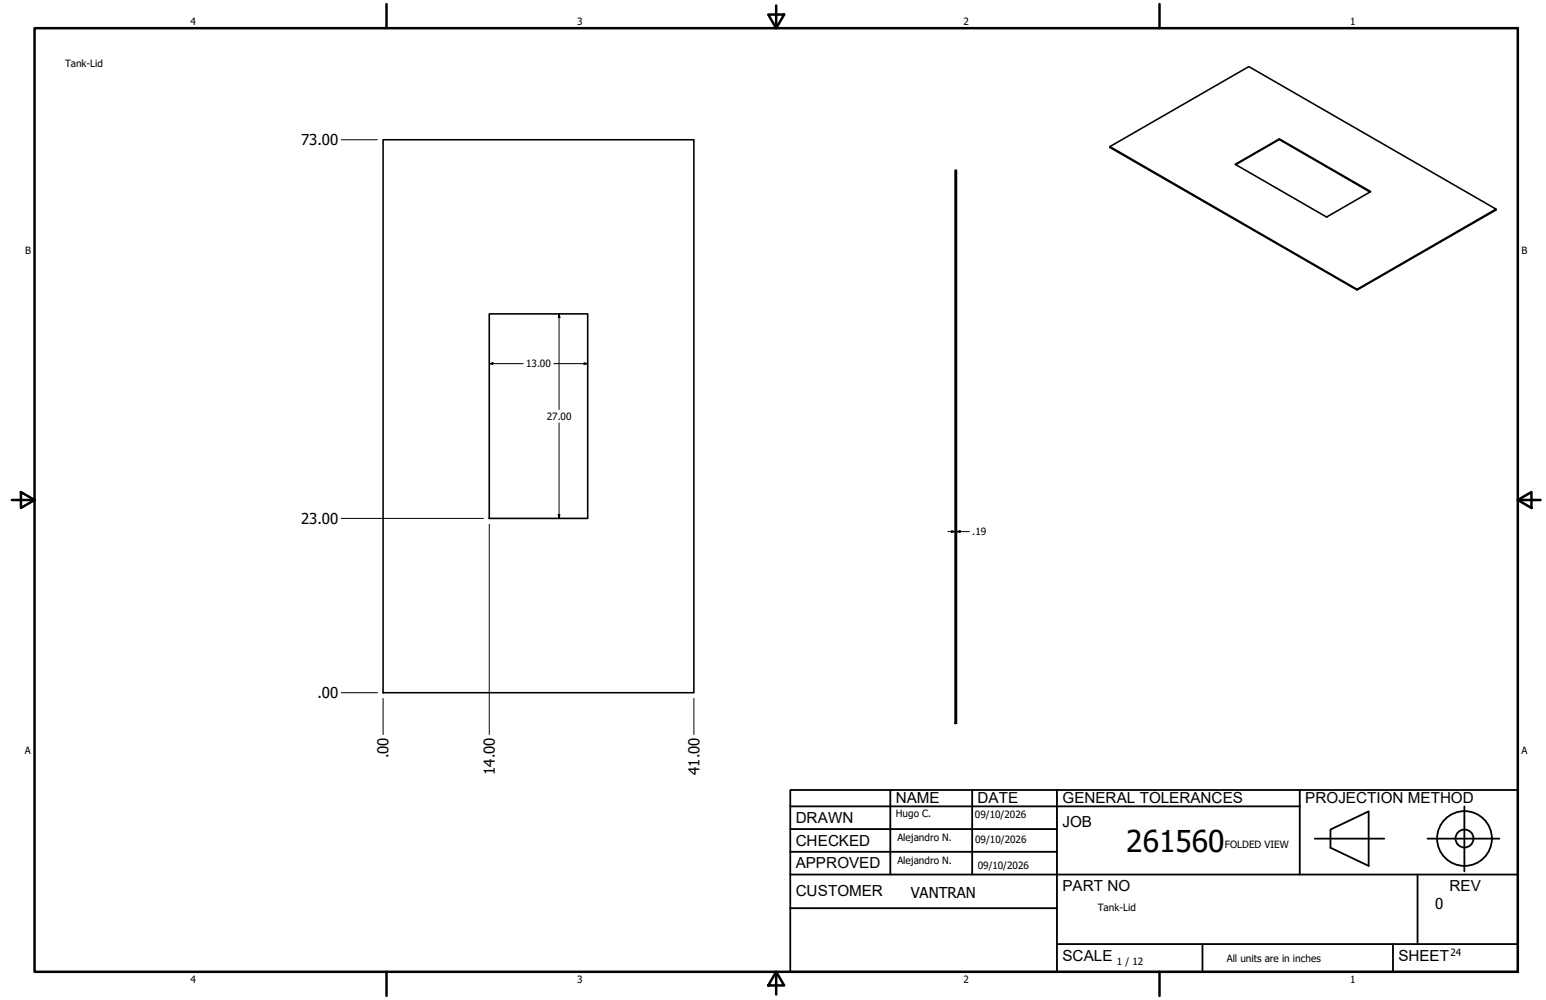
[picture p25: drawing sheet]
<svg xmlns="http://www.w3.org/2000/svg" width="432mm" height="279mm" viewBox="0 0 432 279" stroke-linecap="round" stroke-linejoin="round" font-family="sans-serif">
<defs><g id="words">
<text font-size="8.4" x="314.6" y="238.1">261560</text>
<g font-size="4.3">
<text x="250.2" y="224.2">NAME</text>
<text x="273" y="224.2">DATE</text>
<text x="296.7" y="224.3">GENERAL TOLERANCES</text>
<text x="364.6" y="224.3">PROJECTION METHOD</text>
<text x="222.2" y="229.9">DRAWN</text>
<text x="296.7" y="230.9">JOB</text>
<text x="222.2" y="236.3">CHECKED</text>
<text x="222.2" y="242.6">APPROVED</text>
<text x="222.2" y="250.3">CUSTOMER</text>
<text x="296.7" y="249">PART NO</text>
<text x="404.8" y="248.9">REV</text>
<text x="296.7" y="268.4">SCALE</text>
<text x="390.6" y="268.4">SHEET</text>
</g>
<g font-size="4.2">
<text x="84.1" y="40.6">73.00</text>
<text x="84.1" y="146.4">23.00</text>
<text x="88.6" y="195.1">.00</text>
<text x="108.5" y="211.9" transform="rotate(-90 108.5 211.9)">.00</text>
<text x="138.2" y="216.5" transform="rotate(-90 138.2 216.5)">14.00</text>
<text x="195.3" y="216.5" transform="rotate(-90 195.3 216.5)">41.00</text>
<text x="254.4" y="250.8">VANTRAN</text>
<text x="400.9" y="254">0</text>
</g>
<g font-size="2.8">
<text x="53.2" y="6.9">4</text>
<text x="161.2" y="6.9">3</text>
<text x="269.1" y="6.9">2</text>
<text x="377.1" y="6.9">1</text>
<text x="18.2" y="18.7">Tank-Lid</text>
<text x="7" y="70.9">B</text>
<text x="424.9" y="70.9">B</text>
<text x="146.9" y="102.6">13.00</text>
<text x="152.7" y="117.3">27.00</text>
<text x="271.5" y="149.5">.19</text>
<text x="6.9" y="210.6">A</text>
<text x="424.9" y="210.6">A</text>
<text x="250.2" y="228.3">Hugo C.</text>
<text x="272.3" y="228.4">09/10/2026</text>
<text x="250.6" y="234.9">Alejandro N.</text>
<text x="272.4" y="235.6">09/10/2026</text>
<text x="342.1" y="237">FOLDED VIEW</text>
<text x="250.6" y="241.5">Alejandro N.</text>
<text x="273.1" y="242.8">09/10/2026</text>
<text x="306.6" y="254.5">Tank-Lid</text>
<text x="312" y="269.7">1 / 12</text>
<text x="342.6" y="268.7">All units are in inches</text>
<text x="405.1" y="267.1">24</text>
<text x="53.2" y="274.6">4</text>
<text x="161.2" y="274.6">3</text>
<text x="269.1" y="274.6">2</text>
<text x="377.1" y="274.6">1</text>
</g>
</g></defs>
<!-- layer: Visible (ANSI) -->
<path d="M107 39.1h86.8v154.4h-86.8zM357.3 38.8v.2M266.8 47.6h.3v154.5h-.3zM310 41l38.8-22.4 69 39.8-38.8 22.4M345 45.9l12.3-7.1 25.5 14.7-12.3 7.1zM345.2 46l12.1-7 25.4 14.7M417.8 58.4v.3l-38.8 22.3-69-39.8v-.2l69 39.8v.2M136.7 87.7h27.4v57.1h-27.4z" fill="none" stroke="#000" stroke-width=".44"/>
<!-- layer: Borde (ANSI) -->
<g fill="none" stroke="#000" stroke-width=".7">
<path d="M9.7 7.9h414.2v263.6h-414.2zM107.9 1.1v6.8M214.6 4.1h4.4l-2.2 3.8zM216.8 1.5v6.4M323.8 1.1v6.8M3.3 139.7h6.4M5.8 137.5l3.9 2.2-3.9 2.2zM423.9 139.7l3.8-2.2v4.4zM423.9 139.7h6.4M107.9 271.5v6.8M216.8 271.5l2.2 3.8h-4.4zM216.8 271.5v6.4"/>
<path d="M323.8 271.5v6.8"/>
</g>
<!-- layer: Title (ANSI)-1 -->
<g fill="none" stroke="#000" stroke-width=".51">
<path d="M220.7 220.7h203.2v50.8h-203.2zM220.7 225.3h142.3M220.7 231.6h74.5M220.7 238h74.5M248.7 220.7v23.6M271.5 220.7v23.6M295.2 220.7v50.8M363 220.7v23.6M367.2 234.3h19.5M371.6 231.8l10.7-5.1v15.2l-10.7-5zM398.7 234.3h20.1M409 225.3v18.2"/>
<path d="M220.7 244.3h203.2M220.7 253.7h74.5M395.9 244.3v19.5M295.2 263.8h128.7M335.9 263.8v7.7M389.1 263.8v7.7"/>
<circle cx="409" cy="234.3" r="7.7"/>
<circle cx="409" cy="234.3" r="2.51"/>
</g>
<!-- layer: Cota (ANSI) -->
<g fill="none" stroke="#000" stroke-width=".28">
<path d="M95.3 39.1h10.1M156.1 87.7l.3 1h-.5zM156.1 87.7v26.7M136.7 101.6l1-.3v.6zM136.7 101.6h9.4M154.7 101.6h9.4M156.1 118.2v26.6M163.1 101.3l1 .3-1 .3zM95.3 144.8h39.7M136.7 146.5v58.7M155.9 143.8h.5l-.3 1zM264.7 148.5h2.1"/>
<path d="M265.7 148.3l1.1 .2-1.1 .3zM267.1 148.5l1.1-.2v.5zM267.1 148.5h3.7M95.3 193.5h10.1M107 195.1v10.1M193.8 195.1v10.1"/>
</g>
<path d="M156.1 87.7l.3 1h-.5zM136.7 101.6l1-.3v.6zM163.1 101.3l1 .3-1 .3zM155.9 143.8h.5l-.3 1zM265.7 148.3l1.1 .2-1.1 .3zM267.1 148.5l1.1-.2v.5z" fill="#000"/>
<use href="#words"/>
</svg>
